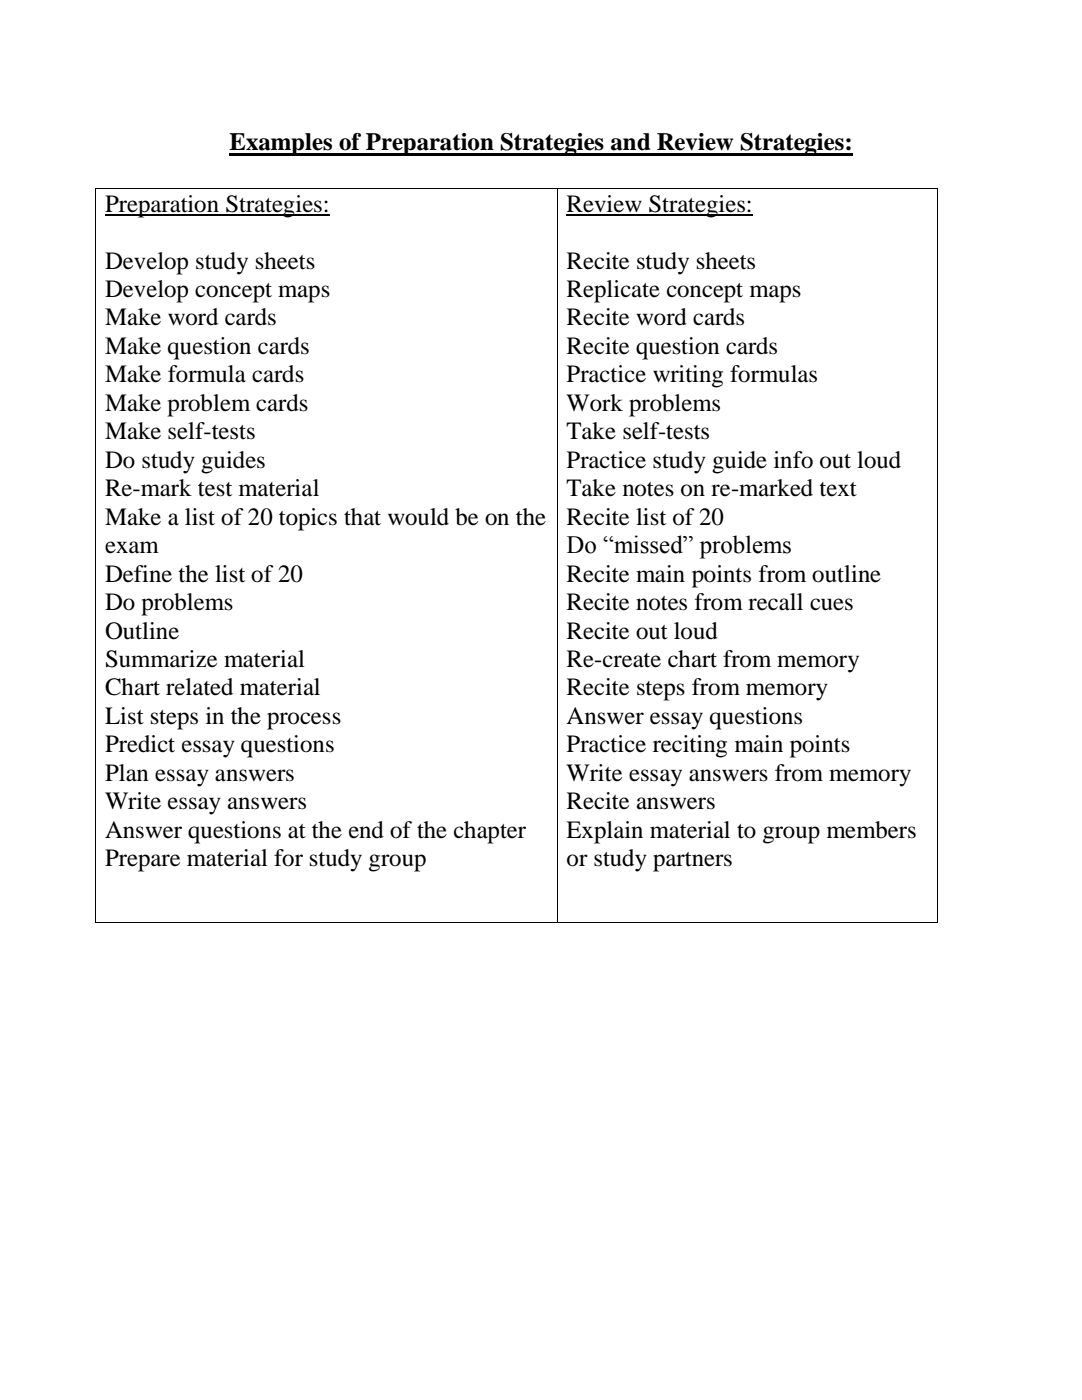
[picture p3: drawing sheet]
<svg xmlns="http://www.w3.org/2000/svg" width="216mm" height="279mm" viewBox="0 0 216 279" stroke-linecap="round" stroke-linejoin="round" font-family="sans-serif">
<defs><g id="words">
<g font-size="5">
<text x="45.8" y="30">Examples of Preparation Strategies and Review Strategies:</text>
<text x="21" y="42.3">Preparation Strategies:</text>
<text x="113" y="42.3">Review Strategies:</text>
<text x="21" y="53.6">Develop study sheets</text>
<text x="113" y="53.6">Recite study sheets</text>
<text x="21" y="59.3">Develop concept maps</text>
<text x="113" y="59.3">Replicate concept maps</text>
<text x="21" y="64.9">Make word cards</text>
<text x="113" y="64.9">Recite word cards</text>
<text x="21" y="70.6">Make question cards</text>
<text x="113" y="70.6">Recite question cards</text>
<text x="21" y="76.3">Make formula cards</text>
<text x="113" y="76.3">Practice writing formulas</text>
<text x="21" y="82">Make problem cards</text>
<text x="113" y="82">Work problems</text>
<text x="21" y="87.7">Make self-tests</text>
<text x="113" y="87.7">Take self-tests</text>
<text x="21" y="93.4">Do study guides</text>
<text x="113" y="93.4">Practice study guide info out loud</text>
<text x="21" y="99">Re-mark test material</text>
<text x="113" y="99">Take notes on re-marked text</text>
<text x="21" y="104.7">Make a list of 20 topics that would be on the</text>
<text x="113" y="104.7">Recite list of 20</text>
<text x="21" y="110.4">exam</text>
<text x="113" y="110.4">Do “missed” problems</text>
<text x="21" y="116.1">Define the list of 20</text>
<text x="113" y="116.1">Recite main points from outline</text>
<text x="21" y="121.8">Do problems</text>
<text x="113" y="121.8">Recite notes from recall cues</text>
<text x="21" y="127.4">Outline</text>
<text x="113" y="127.4">Recite out loud</text>
<text x="21" y="133.1">Summarize material</text>
<text x="113" y="133.1">Re-create chart from memory</text>
<text x="21" y="138.8">Chart related material</text>
<text x="113" y="138.8">Recite steps from memory</text>
<text x="21" y="144.5">List steps in the process</text>
<text x="113" y="144.5">Answer essay questions</text>
<text x="21" y="150.2">Predict essay questions</text>
<text x="21" y="155.8">Plan essay answers</text>
<text x="113" y="150.2">Practice reciting main points</text>
<text x="113" y="155.8">Write essay answers from memory</text>
<text x="21" y="161.5">Write essay answers</text>
<text x="113" y="161.5">Recite answers</text>
<text x="21" y="167.2">Answer questions at the end of the chapter</text>
<text x="113" y="167.2">Explain material to group members</text>
<text x="21" y="172.9">Prepare material for study group</text>
<text x="113" y="172.9">or study partners</text>
</g>
</g></defs>
<g fill="#000">
<path d="M19 37.6h.1v.1h-.1z" fill-rule="evenodd"/>
<path d="M19 37.6h.1v.1h-.1z" fill-rule="evenodd"/>
<path d="M45.8 30.5h124.3v.5h-124.3z" fill-rule="evenodd"/>
<path d="M111.1 37.6h.1v.1h-.1z" fill-rule="evenodd"/>
<path d="M186.9 37.6h.2v.1h-.2z" fill-rule="evenodd"/>
<path d="M186.9 37.6h.2v.1h-.2z" fill-rule="evenodd"/>
<path d="M19 184h.1v.1h-.1z" fill-rule="evenodd"/>
<path d="M19 184h.1v.1h-.1z" fill-rule="evenodd"/>
<path d="M111.1 184h.1v.1h-.1z" fill-rule="evenodd"/>
<path d="M186.9 184h.2v.1h-.2z" fill-rule="evenodd"/>
<path d="M186.9 184h.2v.1h-.2z" fill-rule="evenodd"/>
</g>
<path d="M21 42.9h44.8M113 42.9h37.2" fill="none" stroke="#000" stroke-width=".25"/>
<path d="M19 37.7v146.3M19.1 37.6h92M111.1 37.7v146.3M111.2 37.6h75.7M187 37.7v146.3M19.1 184h92M111.2 184h75.7" fill="none" stroke="#000" stroke-width=".2"/>
<use href="#words"/>
</svg>
